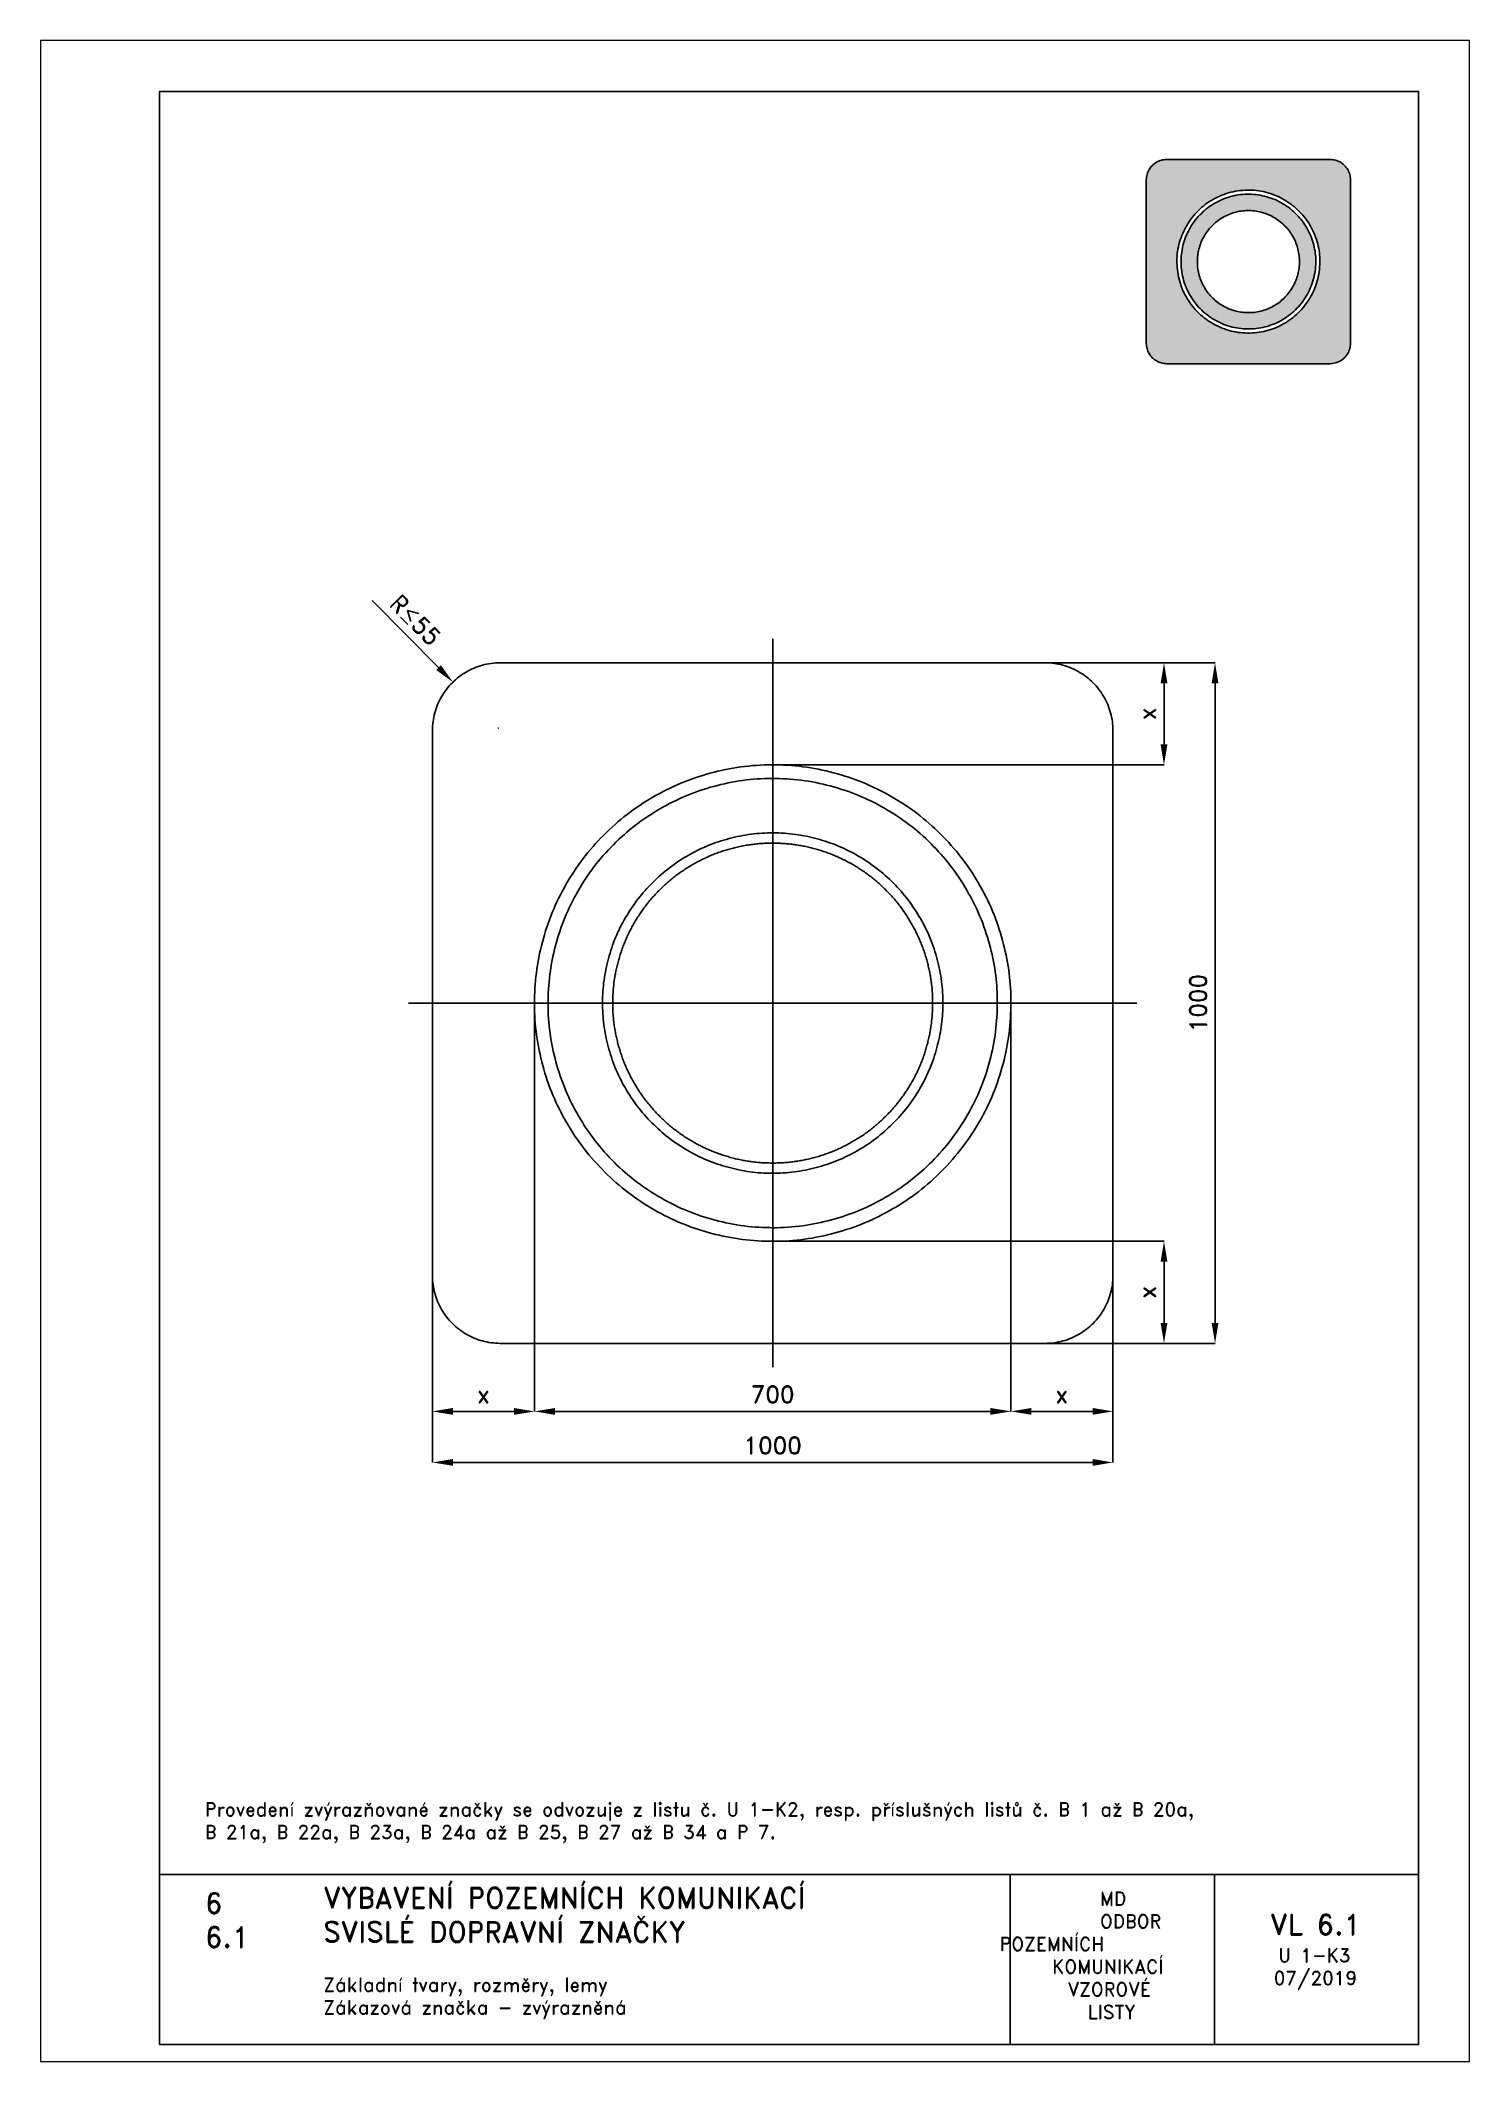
# Paper-space layout 'U 1-K3-Kruh (1000x1000)' of a CAD drawing. Header units: millimetres. Extents: x 0 to 210, y 0 to 297.
# The model-space entities are those that its viewports show. They can reach past a viewport. Long polylines and large blocks are cut down to what shows.
import ezdxf

# ---------------------------------------------------------------- set-up
doc = ezdxf.new("R2010")
doc.units = ezdxf.units.MM
doc.header["$LTSCALE"] = 5
doc.linetypes.add('ČERCHOVANÁX2', pattern=[2, 1, -0.5, 0, -0.5])
doc.linetypes.add('ČÁRKOVANÁX2', pattern=[1.5, 1, -0.5])
for name, color, linetype in [('Kóty', 2, 'Continuous'), ('Rozpiska', 7, 'Continuous'), ('Značka', 7, 'Continuous')]:
    doc.layers.add(name, color=color, linetype=linetype)
doc.layers.add('Rámeček', color=6, linetype='Continuous', plot=False)
doc.styles.get("Standard").update_dxf_attribs({"font": 'romand.shx', "height": 25})
doc.dimstyles.get("Standard").update_dxf_attribs({"dimtxt": 25, "dimasz": 30, "dimexe": 0.18, "dimexo": 0.0625, "dimgap": 12.5, "dimtad": 1, "dimdec": 0, "dimzin": 0, "dimdsep": 46, "dimtxsty": 'Standard', "dimcen": 0.09, "dimadec": 0, "dimazin": 0, "dimtfac": 1, "dimtdec": 0, "dimtofl": 0, "dimtmove": 0, "dimatfit": 3, "dimfxl": 1, "dimtolj": 1, "dimtzin": 0, "dimarcsym": 0})

psp = doc.layouts.new('U 1-K3-Kruh (1000x1000)')

# ---------------------------------------------------------------- texts
at = {"layer": 'Rozpiska', "color": 7, "attachment_point": 1}
for s, width, insert, char_height in [('Provedení zvýrazňované značky se odvozuje z listu č. U 1-K2, resp. příslušných listů č. B 1 až B 20a,\\PB 21a, B 22a, B 23a, B 24a až B 25, B 27 až B 34 a P 7.{\\H1.83333x; }', 172.6473, (24.17, 38.07), 2), ('6', 149.0422, (24.17, 24.77), 3), ('{\\C6;VYBAVENÍ POZEMNÍCH KOMUNIKACÍ\\P}SVISLÉ DOPRAVNÍ ZNAČKY{\\H1.34524x; }', 149.0422, (41.56, 25.56), 3), ('\\pi14.7414;{\\C6;MD\\P\\pi2.36044;}ODBOR POZEMNÍCH{\\H1.57143x; }\\P\\pi7.69378;KOMUNIKACÍ{\\H1.5x; }\\P\\pi9.97949;{\\C6;VZOROVÉ\\H1.47619x; \\H0.67742x;\\P\\pi12.93187;LISTY\\H1.26984x; }', 33.1018, (140.95, 24.95), 2), ('\\pi1.03113;{\\H1.5x;\\C6;VL 6.1\\P\\pi2.22157;\\H0.66667x;U 1-K3\\H1.66666x; \\H0.6x;\\P\\pi1.5549;07/2019\\H1.80159x; }', 16.0623, (179.66, 21.61), 2), ('6.1', 149.0422, (24.17, 19.78), 3), ('{\\C6;Základní tvary, rozměry, lemy\\P}Zákazová značka - zvýrazněná{\\H1.83333x; }', 149.0422, (41.56, 12.29), 2)]:
    psp.add_mtext_dynamic_manual_height_columns(s, width=width, gutter_width=100, heights=[0], dxfattribs=dict(at, insert=insert, char_height=char_height))

msp = doc.modelspace()

# ---------------------------------------------------------------- texts
at = {"layer": 'Kóty', "insert": (-25, 1062.9), "char_height": 25, "width": 97.683, "attachment_point": 5, "rotation": 314.6593}
msp.add_mtext('\\A1;R{\\A0;≤}55', dxfattribs=at)

# ---------------------------------------------------------------- blocks, each defined once
blk = doc.blocks.new('*D0')
at = {"layer": 'Defpoints', "color": 0, "transparency": 16777216}
for p in [(150, 500), (0, 100), (150, -100)]:
    blk.add_point(p, dxfattribs=at)
at = {"layer": 'Kóty', "color": 0, "lineweight": -2, "transparency": 16777216}
for p, q in [((150, 499.9), (150, -100.2)), ((0, 99.9), (0, -100.2)), ((30, -100), (120, -100))]:
    blk.add_line(p, q, dxfattribs=at)
at = {"layer": 'Kóty', "color": 0, "transparency": 16777216}
for points in [[(30, -95), (30, -105), (0, -100)], [(120, -95), (120, -105), (150, -100)]]:
    blk.add_solid(points, dxfattribs=at)
at = {"layer": 'Kóty', "color": 0, "transparency": 16777216, "insert": (75, -75), "char_height": 25, "attachment_point": 5}
blk.add_mtext('\\A1;x', dxfattribs=at)
blk = doc.blocks.new('*D1')
at = {"layer": 'Defpoints', "color": 0, "transparency": 16777216}
for p in [(150, 500), (850, 500), (850, -100)]:
    blk.add_point(p, dxfattribs=at)
at = {"layer": 'Kóty', "color": 0, "lineweight": -2, "transparency": 16777216}
for p, q in [((150, 499.9), (150, -100.2)), ((850, 499.9), (850, -100.2)), ((180, -100), (820, -100))]:
    blk.add_line(p, q, dxfattribs=at)
at = {"layer": 'Kóty', "color": 0, "transparency": 16777216}
for points in [[(180, -95), (180, -105), (150, -100)], [(820, -95), (820, -105), (850, -100)]]:
    blk.add_solid(points, dxfattribs=at)
at = {"layer": 'Kóty', "color": 0, "transparency": 16777216, "insert": (500, -75), "char_height": 25, "attachment_point": 5}
blk.add_mtext('\\A1;700', dxfattribs=at)
blk = doc.blocks.new('*D2')
at = {"layer": 'Defpoints', "color": 0, "transparency": 16777216}
for p in [(850, 500), (1000, 100), (1000, -100)]:
    blk.add_point(p, dxfattribs=at)
at = {"layer": 'Kóty', "color": 0, "lineweight": -2, "transparency": 16777216}
for p, q in [((850, 499.9), (850, -100.2)), ((1000, 99.9), (1000, -100.2)), ((880, -100), (970, -100))]:
    blk.add_line(p, q, dxfattribs=at)
at = {"layer": 'Kóty', "color": 0, "transparency": 16777216}
for points in [[(880, -95), (880, -105), (850, -100)], [(970, -95), (970, -105), (1000, -100)]]:
    blk.add_solid(points, dxfattribs=at)
at = {"layer": 'Kóty', "color": 0, "transparency": 16777216, "insert": (925, -75), "char_height": 25, "attachment_point": 5}
blk.add_mtext('\\A1;x', dxfattribs=at)
blk = doc.blocks.new('*D3')
at = {"layer": 'Defpoints', "color": 0, "transparency": 16777216}
for p in [(0, 100), (1000, 100), (1000, -175)]:
    blk.add_point(p, dxfattribs=at)
at = {"layer": 'Kóty', "color": 0, "lineweight": -2, "transparency": 16777216}
for p, q in [((0, 99.9), (0, -175.2)), ((1000, 99.9), (1000, -175.2)), ((30, -175), (970, -175))]:
    blk.add_line(p, q, dxfattribs=at)
at = {"layer": 'Kóty', "color": 0, "transparency": 16777216}
for points in [[(30, -170), (30, -180), (0, -175)], [(970, -170), (970, -180), (1000, -175)]]:
    blk.add_solid(points, dxfattribs=at)
at = {"layer": 'Kóty', "color": 0, "transparency": 16777216, "insert": (500, -150), "char_height": 25, "attachment_point": 5}
blk.add_mtext('\\A1;1000', dxfattribs=at)
blk = doc.blocks.new('*D4')
at = {"layer": 'Defpoints', "color": 0, "transparency": 16777216}
for p in [(500, 150), (1075, 150), (900, 0)]:
    blk.add_point(p, dxfattribs=at)
at = {"layer": 'Kóty', "color": 0, "lineweight": -2, "transparency": 16777216}
for p, q in [((500.1, 150), (1075.2, 150)), ((1075, 30), (1075, 120)), ((900.1, 0), (1075.2, 0))]:
    blk.add_line(p, q, dxfattribs=at)
at = {"layer": 'Kóty', "color": 0, "transparency": 16777216}
for points in [[(1070, 120), (1080, 120), (1075, 150)], [(1070, 30), (1080, 30), (1075, 0)]]:
    blk.add_solid(points, dxfattribs=at)
at = {"layer": 'Kóty', "color": 0, "transparency": 16777216, "insert": (1050, 75), "char_height": 25, "attachment_point": 5, "rotation": 90}
blk.add_mtext('\\A1;x', dxfattribs=at)
blk = doc.blocks.new('*D5')
at = {"layer": 'Defpoints', "color": 0, "transparency": 16777216}
for p in [(900, 1000), (1075, 1000), (500, 850)]:
    blk.add_point(p, dxfattribs=at)
at = {"layer": 'Kóty', "color": 0, "lineweight": -2, "transparency": 16777216}
for p, q in [((900.1, 1000), (1075.2, 1000)), ((1075, 880), (1075, 970)), ((500.1, 850), (1075.2, 850))]:
    blk.add_line(p, q, dxfattribs=at)
at = {"layer": 'Kóty', "color": 0, "transparency": 16777216}
for points in [[(1070, 970), (1080, 970), (1075, 1000)], [(1070, 880), (1080, 880), (1075, 850)]]:
    blk.add_solid(points, dxfattribs=at)
at = {"layer": 'Kóty', "color": 0, "transparency": 16777216, "insert": (1050, 925), "char_height": 25, "attachment_point": 5, "rotation": 90}
blk.add_mtext('\\A1;x', dxfattribs=at)
blk = doc.blocks.new('*D6')
at = {"layer": 'Defpoints', "color": 0, "transparency": 16777216}
for p in [(900, 1000), (900, 0), (1150, 0)]:
    blk.add_point(p, dxfattribs=at)
at = {"layer": 'Kóty', "color": 0, "lineweight": -2, "transparency": 16777216}
for p, q in [((900.1, 1000), (1150.2, 1000)), ((1150, 970), (1150, 30)), ((900.1, 0), (1150.2, 0))]:
    blk.add_line(p, q, dxfattribs=at)
at = {"layer": 'Kóty', "color": 0, "transparency": 16777216}
for points in [[(1145, 970), (1155, 970), (1150, 1000)], [(1145, 30), (1155, 30), (1150, 0)]]:
    blk.add_solid(points, dxfattribs=at)
at = {"layer": 'Kóty', "color": 0, "transparency": 16777216, "insert": (1125, 500), "char_height": 25, "attachment_point": 5, "rotation": 90}
blk.add_mtext('\\A1;1000', dxfattribs=at)

# ---------------------------------------------------------------- dimensions: what is measured, and where the dimension line sits
at = {"layer": 'Kóty'}
for base, p1, p2, picture, middle in [((1075, 1000), (500, 850), (900, 1000), '*D5', (1050, 925)), ((1075, 150), (900, 0), (500, 150), '*D4', (1050, 75))]:
    dim = msp.add_linear_dim(base=base, p1=p1, p2=p2, angle=90, text='x', dimstyle='Standard', dxfattribs=at)
    dim.commit()
    dim.dimension.update_dxf_attribs({"geometry": picture, "text_midpoint": middle})
dim = msp.add_linear_dim(base=(1150, 0), p1=(900, 1000), p2=(900, 0), angle=90, dimstyle='Standard', dxfattribs=at)
dim.commit()
dim.dimension.update_dxf_attribs({"geometry": '*D6', "text_midpoint": (1125, 500)})
for base, p1, p2, picture, middle in [((150, -100), (0, 100), (150, 500), '*D0', (75, -100)), ((1000, -100), (850, 500), (1000, 100), '*D2', (925, -100))]:
    dim = msp.add_linear_dim(base=base, p1=p1, p2=p2, text='x', dimstyle='Standard', dxfattribs=at)
    dim.commit()
    dim.dimension.update_dxf_attribs({"geometry": picture, "text_midpoint": middle, "dimtype": 160})
for base, p1, p2, picture, middle in [((850, -100), (150, 500), (850, 500), '*D1', (500, -100)), ((1000, -175), (0, 100), (1000, 100), '*D3', (500, -175))]:
    dim = msp.add_linear_dim(base=base, p1=p1, p2=p2, dimstyle='Standard', dxfattribs=at)
    dim.commit()
    dim.dimension.update_dxf_attribs({"geometry": picture, "text_midpoint": middle, "dimtype": 160})

# ---------------------------------------------------------------- linework, layer by layer
at = {"layer": 'Kóty'}
for p, q in [((-88.3, 1091.4), (9.1, 992.9)), ((96.7, 904.2), (96.9, 904.2)), ((96.8, 904.1), (96.8, 904.3))]:
    msp.add_line(p, q, dxfattribs=at)
msp.add_solid([(12.6, 996.4), (5.5, 989.4), (30.2, 971.6)], dxfattribs=at)
at = {"layer": 'Značka', "color": 6, "linetype": 'ČERCHOVANÁX2', "lineweight": 25, "ltscale": 5}
for p, q in [((500, 1035), (500, -35)), ((-35, 500), (1035, 500))]:
    msp.add_line(p, q, dxfattribs=at)
at = {"layer": 'Značka', "color": 5}
for points in [[(100, 0), (99.6, 0), (99.2, 0, -0.03218), (86.3, 0.9, -0.035443), (73.6, 3.5, -0.036267), (61.3, 7.7, -0.03442), (49.8, 13.5, -0.033722), (39, 20.7, -0.034085), (29.3, 29.3, -0.034209), (20.7, 39, -0.034229), (13.5, 49.8, -0.034044), (7.7, 61.3, -0.033412), (3.5, 73.6, -0.034127), (0.9, 86.3, -0.036745), (0, 99.2), (0, 99.6), (0, 100), (0, 900), (0, 900.4), (0, 900.8, -0.03218), (0.9, 913.7, -0.035443), (3.5, 926.4, -0.036267), (7.7, 938.7, -0.034422), (13.5, 950.2, -0.033722), (20.7, 961, -0.034087), (29.3, 970.7, -0.034208), (39, 979.3, -0.034231), (49.8, 986.5, -0.034039), (61.3, 992.3, -0.033412), (73.6, 996.5, -0.034124), (86.3, 999.1, -0.036741), (99.2, 1000), (99.6, 1000), (100, 1000), (900, 1000), (900.4, 1000), (900.8, 1000, -0.032179), (913.7, 999.1, -0.035442), (926.4, 996.5, -0.036264), (938.7, 992.3, -0.034416), (950.2, 986.5, -0.033719), (961, 979.3, -0.034088), (970.7, 970.7, -0.034205), (979.3, 961, -0.034231), (986.5, 950.2, -0.034041), (992.3, 938.7, -0.033413), (996.5, 926.4, -0.034124), (999.1, 913.7, -0.036741), (1000, 900.8), (1000, 900.4), (1000, 900), (1000, 100), (1000, 99.6), (1000, 99.2, -0.032179), (999.1, 86.3, -0.035442), (996.5, 73.6, -0.036264), (992.3, 61.3, -0.034415), (986.5, 49.8, -0.033719), (979.3, 39, -0.034086), (970.7, 29.3, -0.034205), (961, 20.7, -0.03423), (950.2, 13.5, -0.034046), (938.7, 7.7, -0.033413), (926.4, 3.5, -0.034127), (913.7, 0.9, -0.036745), (900.8, 0), (900.4, 0), (900, 0), (100, 0)], [(850, 500), (850, 497.7), (850, 495.4, -0.032168), (846.5, 449.8, -0.035723), (836.9, 405, -0.036667), (821.8, 361.7, -0.034754), (800.8, 321, -0.034038), (775, 283.2, -0.034454), (744.2, 249.3, -0.03456), (709.5, 219.4, -0.034426), (671, 194.6, -0.03439), (629.7, 174.8, -0.034419), (586.2, 160.8, -0.034424), (541.2, 152.3, -0.034417), (495.4, 150, -0.034415), (449.8, 153.5, -0.034417), (405, 163.1, -0.034417), (361.8, 178.3, -0.034417), (321, 199.2, -0.034417), (283.2, 225, -0.034417), (249.3, 255.8, -0.034417), (219.4, 290.5, -0.034416), (194.6, 329, -0.034417), (174.8, 370.2, -0.034417), (160.8, 413.8, -0.034417), (152.3, 458.8, -0.034417), (150, 504.6, -0.034416), (153.5, 550.2, -0.034416), (163.1, 595, -0.034417), (178.3, 638.2, -0.034417), (199.2, 679, -0.034417), (225, 716.8, -0.034416), (255.8, 750.7, -0.034418), (290.5, 780.6, -0.034417), (329, 805.4, -0.034416), (370.2, 825.2, -0.034415), (413.8, 839.2, -0.034415), (458.8, 847.7, -0.034416), (504.6, 850, -0.034417), (550.2, 846.5, -0.034417), (595, 836.9, -0.034416), (638.2, 821.7, -0.034417), (679, 800.8, -0.034417), (716.8, 775, -0.034407), (750.7, 744.2, -0.034414), (780.6, 709.5, -0.034488), (805.4, 671, -0.034419), (825.2, 629.8, -0.034076), (839.2, 586.2, -0.032791), (847.5, 543.4, -0.034265), (850, 500)]]:
    msp.add_lwpolyline(points, format="xyb", dxfattribs=at)
at = {"layer": 'Značka', "color": 1}
for points in [[(830, 500), (830, 497.8), (830, 495.7, -0.032166), (826.7, 452.7, -0.035722), (817.6, 410.4, -0.036665), (803.4, 369.6, -0.034753), (783.6, 331.3, -0.034039), (759.2, 295.6, -0.034453), (730.3, 263.6, -0.03456), (697.5, 235.5, -0.034426), (661.2, 212.1, -0.03439), (622.3, 193.4, -0.034419), (581.2, 180.2, -0.034423), (538.8, 172.1, -0.034416), (495.7, 170, -0.034416), (452.6, 173.3, -0.034417), (410.4, 182.4, -0.034416), (369.7, 196.7, -0.034417), (331.3, 216.4, -0.034417), (295.6, 240.7, -0.034417), (263.6, 269.7, -0.034416), (235.5, 302.5, -0.034417), (212.1, 338.8, -0.034417), (193.4, 377.7, -0.034416), (180.2, 418.8, -0.034416), (172.1, 461.2, -0.034417), (170, 504.3, -0.034417), (173.3, 547.4, -0.034416), (182.4, 589.6, -0.034416), (196.7, 630.3, -0.034417), (216.4, 668.7, -0.034417), (240.7, 704.4, -0.034418), (269.7, 736.4, -0.034417), (302.5, 764.5, -0.034416), (338.8, 787.9, -0.034416), (377.7, 806.6, -0.034417), (418.8, 819.8, -0.034418), (461.2, 827.9, -0.034417), (504.3, 830, -0.034417), (547.4, 826.7, -0.034416), (589.6, 817.6, -0.034415), (630.3, 803.3, -0.034415), (668.7, 783.6, -0.034418), (704.4, 759.3, -0.034406), (736.4, 730.3, -0.034413), (764.5, 697.5, -0.034487), (787.9, 661.2, -0.034417), (806.6, 622.3, -0.034077), (819.8, 581.2, -0.032792), (827.7, 540.9, -0.034265), (830, 500)], [(750, 500), (750, 501.6), (750, 503.3, 0.032169), (747.5, 535.9, 0.035723), (740.6, 567.9, 0.036666), (729.9, 598.8, 0.034753), (714.9, 627.8, 0.034039), (696.4, 654.8, 0.034452), (674.4, 679.1, 0.034562), (649.7, 700.4, 0.034426), (622.2, 718.1, 0.034389), (592.7, 732.3, 0.034416), (561.5, 742.3, 0.034424), (529.4, 748.4, 0.034418), (496.7, 750, 0.034416), (464.1, 747.5, 0.034415), (432.1, 740.6, 0.034415), (401.3, 729.8, 0.034416), (372.2, 714.9, 0.034418), (345.2, 696.4, 0.034417), (320.9, 674.4, 0.034414), (299.6, 649.6, 0.034416), (281.9, 622.2, 0.034417), (267.7, 592.7, 0.034416), (257.7, 561.5, 0.034417), (251.6, 529.4, 0.034417), (250, 496.7, 0.034417), (252.5, 464.1, 0.034417), (259.4, 432.1, 0.034416), (270.2, 401.3, 0.034417), (285.1, 372.2, 0.034416), (303.6, 345.2, 0.034417), (325.6, 320.9, 0.034417), (350.4, 299.6, 0.034417), (377.8, 281.9, 0.034417), (407.3, 267.7, 0.034418), (438.5, 257.7, 0.034415), (470.6, 251.6, 0.034416), (503.3, 250, 0.034417), (535.9, 252.5, 0.034418), (567.9, 259.4, 0.034417), (598.7, 270.2, 0.034417), (627.8, 285.1, 0.034418), (654.8, 303.6, 0.034405), (679.1, 325.6, 0.034416), (700.4, 350.4, 0.034488), (718.1, 377.8, 0.034418), (732.3, 407.3, 0.034078), (742.3, 438.5, 0.032788), (748.2, 469, 0.034264), (750, 500)]]:
    msp.add_lwpolyline(points, format="xyb", dxfattribs=at)
at = {"layer": 'Značka', "color": 6, "linetype": 'ČÁRKOVANÁX2', "ltscale": 2.5}
msp.add_lwpolyline([(735, 500), (735, 498.5), (735, 496.9, -0.032169), (732.6, 466.3, -0.035724), (726.2, 436.2, -0.036667), (716.1, 407.2, -0.034754), (702, 379.8, -0.03404), (684.6, 354.5, -0.034452), (664, 331.7, -0.03456), (640.7, 311.6, -0.034428), (614.8, 295, -0.03439), (587.1, 281.6, -0.034419), (557.8, 272.2, -0.034423), (527.6, 266.5, -0.034416), (496.9, 265, -0.034416), (466.3, 267.3, -0.034417), (436.2, 273.8, -0.034417), (407.2, 284, -0.034417), (379.8, 298, -0.034417), (354.4, 315.4, -0.034416), (331.7, 336, -0.034417), (311.6, 359.3, -0.034416), (295, 385.2, -0.034416), (281.6, 412.9, -0.034417), (272.2, 442.2, -0.034417), (266.5, 472.4, -0.034417), (265, 503.1, -0.034417), (267.3, 533.7, -0.034418), (273.8, 563.8, -0.034418), (284, 592.8, -0.034416), (298, 620.2, -0.034419), (315.4, 645.6, -0.034419), (336, 668.3, -0.034416), (359.3, 688.4, -0.034416), (385.2, 705, -0.034418), (412.9, 718.4, -0.034416), (442.2, 727.8, -0.034414), (472.4, 733.5, -0.034415), (503.1, 735, -0.034416), (533.7, 732.7, -0.034417), (563.8, 726.2, -0.034417), (592.8, 716, -0.034416), (620.2, 702, -0.034418), (645.5, 684.6, -0.034407), (668.3, 664, -0.034413), (688.4, 640.7, -0.034488), (705, 614.8, -0.034419), (718.4, 587.1, -0.034076), (727.8, 557.8, -0.03279), (733.3, 529.1, -0.034264), (735, 500)], format="xyb", dxfattribs=at)

msp.set_redraw_order([(e.dxf.handle, doc.entitydb.next_handle()) for e in msp.query("TEXT MTEXT ATTDEF DIMENSION ARC_DIMENSION")])  # texts and dimensions are drawn at this point

# ---------------------------------------------------------------- hatches: boundary and pattern name
at = {"layer": 'Značka'}
h = psp.add_hatch(color=50, dxfattribs=at)
h.dxf.hatch_style = 1
edge = h.paths.add_edge_path(flags=16)
edge.add_line((188, 264.5), (188, 264.43))
edge.add_line((188, 264.43), (188, 264.36))
edge.add_arc((177.32, 264.49), 10.68, 351.9486, 359.3183, ccw=False)
edge.add_arc((178.36, 264.34), 9.63, 343.7794, 351.963, ccw=False)
edge.add_arc((178.54, 264.07), 9.38, 336.638, 345.0376, ccw=False)
edge.add_arc((178.07, 264.28), 9.9, 328.6826, 336.6444, ccw=False)
edge.add_arc((177.81, 264.25), 10.1, 321.7697, 329.5677, ccw=False)
edge.add_arc((177.91, 264.17), 9.98, 313.8837, 321.7768, ccw=False)
edge.add_arc((177.83, 264.06), 9.95, 306.738, 314.6555, ccw=False)
edge.add_arc((177.81, 264.09), 9.99, 298.8601, 306.7468, ccw=False)
edge.add_arc((177.69, 264.03), 10, 291.7473, 299.6257, ccw=False)
edge.add_arc((177.69, 264.02), 9.99, 283.8707, 291.7559, ccw=False)
edge.add_arc((177.56, 263.99), 9.99, 276.7453, 284.6315, ccw=False)
edge.add_arc((177.56, 263.99), 9.99, 268.869, 276.7537, ccw=False)
edge.add_arc((177.43, 263.99), 9.99, 261.7459, 269.6302, ccw=False)
edge.add_arc((177.43, 263.99), 9.99, 253.8692, 261.7539, ccw=False)
edge.add_arc((177.3, 264.03), 9.99, 246.747, 254.6318, ccw=False)
edge.add_arc((177.3, 264.03), 9.99, 238.8687, 246.7534, ccw=False)
edge.add_arc((177.18, 264.1), 9.99, 231.7454, 239.63, ccw=False)
edge.add_arc((177.18, 264.1), 9.99, 223.8705, 231.7552, ccw=False)
edge.add_arc((177.09, 264.19), 9.99, 216.7458, 224.6305, ccw=False)
edge.add_arc((177.09, 264.19), 9.99, 208.8691, 216.7537, ccw=False)
edge.add_arc((177.02, 264.31), 9.99, 201.7464, 209.6311, ccw=False)
edge.add_arc((177.02, 264.31), 9.99, 193.869, 201.7537, ccw=False)
edge.add_arc((176.99, 264.44), 9.99, 186.7461, 194.6307, ccw=False)
edge.add_arc((176.99, 264.44), 9.99, 178.8691, 186.7536, ccw=False)
edge.add_arc((176.99, 264.57), 9.99, 171.7458, 179.6303, ccw=False)
edge.add_arc((176.99, 264.57), 9.99, 163.8693, 171.7538, ccw=False)
edge.add_arc((177.03, 264.7), 9.99, 156.747, 164.6318, ccw=False)
edge.add_arc((177.03, 264.7), 9.99, 148.8687, 156.7534, ccw=False)
edge.add_arc((177.1, 264.82), 9.99, 141.7454, 149.63, ccw=False)
edge.add_arc((177.1, 264.82), 9.99, 133.8706, 141.7551, ccw=False)
edge.add_arc((177.19, 264.91), 9.99, 126.7457, 134.6306, ccw=False)
edge.add_arc((177.19, 264.91), 9.99, 118.869, 126.7537, ccw=False)
edge.add_arc((177.31, 264.98), 9.99, 111.7466, 119.6309, ccw=False)
edge.add_arc((177.31, 264.98), 9.99, 103.8692, 111.7535, ccw=False)
edge.add_arc((177.44, 265.01), 9.99, 96.7462, 104.6305, ccw=False)
edge.add_arc((177.44, 265.01), 9.99, 88.8691, 96.7536, ccw=False)
edge.add_arc((177.57, 265.01), 9.99, 81.7457, 89.6304, ccw=False)
edge.add_arc((177.57, 265.01), 9.99, 73.8692, 81.7539, ccw=False)
edge.add_arc((177.7, 264.97), 9.99, 66.746, 74.6305, ccw=False)
edge.add_arc((177.7, 264.97), 9.99, 58.8698, 66.7545, ccw=False)
edge.add_arc((177.82, 264.9), 9.99, 51.7457, 59.6303, ccw=False)
edge.add_arc((177.82, 264.9), 9.99, 43.8715, 51.7539, ccw=False)
edge.add_arc((177.91, 264.81), 9.99, 36.7494, 44.6334, ccw=False)
edge.add_arc((177.93, 264.82), 9.97, 28.8567, 36.7575, ccw=False)
edge.add_arc((177.98, 264.7), 9.99, 21.729, 29.6141, ccw=False)
edge.add_arc((177.88, 264.65), 10.09, 13.9284, 21.7351, ccw=False)
edge.add_arc((178.03, 264.55), 9.97, 7.1978, 14.7102, ccw=False)
edge.add_arc((178.48, 264.61), 9.52, -0.6388, 7.2111, ccw=False)
edge = h.paths.add_edge_path()
edge.add_line((165.5, 249.5), (165.49, 249.5))
edge.add_line((165.49, 249.5), (165.48, 249.5))
edge.add_arc((165.49, 252.52), 3.02, 262.307, 269.6796, ccw=False)
edge.add_arc((165.46, 252.25), 2.75, 254.2019, 262.3215, ccw=False)
edge.add_arc((165.38, 252.2), 2.68, 247.1662, 255.4743, ccw=False)
edge.add_arc((165.44, 252.34), 2.83, 239.2875, 247.173, ccw=False)
edge.add_arc((165.43, 252.41), 2.88, 232.4423, 240.1678, ccw=False)
edge.add_arc((165.41, 252.38), 2.85, 224.64, 232.4487, ccw=False)
edge.add_arc((165.38, 252.4), 2.84, 217.5708, 225.4078, ccw=False)
edge.add_arc((165.37, 252.4), 2.84, 209.7385, 217.5802, ccw=False)
edge.add_arc((165.37, 252.44), 2.85, 202.6895, 210.4889, ccw=False)
edge.add_arc((165.42, 252.46), 2.91, 195.0383, 202.6929, ccw=False)
edge.add_arc((165.35, 252.49), 2.85, 188.0097, 195.828, ccw=False)
edge.add_arc((165.14, 252.46), 2.64, 179.6097, 188.0272, ccw=False)
edge.add_line((162.5, 252.48), (162.5, 252.49))
edge.add_line((162.5, 252.49), (162.5, 252.5))
edge.add_line((162.5, 252.5), (162.5, 276.5))
edge.add_line((162.5, 276.5), (162.5, 276.51))
edge.add_line((162.5, 276.51), (162.5, 276.52))
edge.add_arc((165.52, 276.51), 3.02, 172.307, 179.6797, ccw=False)
edge.add_arc((165.25, 276.54), 2.75, 164.2015, 172.3211, ccw=False)
edge.add_arc((165.2, 276.62), 2.68, 157.1665, 165.4746, ccw=False)
edge.add_arc((165.34, 276.56), 2.83, 149.2884, 157.1741, ccw=False)
edge.add_arc((165.41, 276.57), 2.88, 142.4408, 150.1663, ccw=False)
edge.add_arc((165.38, 276.59), 2.85, 134.6413, 142.4504, ccw=False)
edge.add_arc((165.4, 276.62), 2.84, 127.5696, 135.4063, ccw=False)
edge.add_arc((165.4, 276.63), 2.84, 119.7376, 127.5797, ccw=False)
edge.add_arc((165.44, 276.63), 2.86, 112.6909, 120.489, ccw=False)
edge.add_arc((165.47, 276.58), 2.91, 105.0565, 112.7111, ccw=False)
edge.add_arc((165.49, 276.65), 2.86, 98.0112, 105.8289, ccw=False)
edge.add_arc((165.46, 276.86), 2.64, 89.6038, 98.0204, ccw=False)
edge.add_line((165.48, 279.5), (165.49, 279.5))
edge.add_line((165.49, 279.5), (165.5, 279.5))
edge.add_line((165.5, 279.5), (189.5, 279.5))
edge.add_line((189.5, 279.5), (189.51, 279.5))
edge.add_line((189.51, 279.5), (189.52, 279.5))
edge.add_arc((189.51, 276.48), 3.02, 82.2827, 89.6552, ccw=False)
edge.add_arc((189.55, 276.75), 2.75, 74.2307, 82.3499, ccw=False)
edge.add_arc((189.62, 276.8), 2.68, 67.1498, 75.4572, ccw=False)
edge.add_arc((189.56, 276.66), 2.83, 59.287, 67.1715, ccw=False)
edge.add_arc((189.57, 276.59), 2.88, 52.4425, 60.1675, ccw=False)
edge.add_arc((189.59, 276.62), 2.85, 44.6418, 52.4512, ccw=False)
edge.add_arc((189.62, 276.6), 2.84, 37.5679, 45.4039, ccw=False)
edge.add_arc((189.63, 276.6), 2.84, 29.7396, 37.5817, ccw=False)
edge.add_arc((189.63, 276.56), 2.86, 22.6895, 30.4881, ccw=False)
edge.add_arc((189.58, 276.53), 2.91, 15.0562, 22.7111, ccw=False)
edge.add_arc((189.65, 276.51), 2.85, 8.0117, 15.8293, ccw=False)
edge.add_arc((189.86, 276.54), 2.64, -0.3963, 8.0204, ccw=False)
edge.add_line((192.5, 276.52), (192.5, 276.51))
edge.add_line((192.5, 276.51), (192.5, 276.5))
edge.add_line((192.5, 276.5), (192.5, 252.5))
edge.add_line((192.5, 252.5), (192.5, 252.49))
edge.add_line((192.5, 252.49), (192.5, 252.48))
edge.add_arc((189.48, 252.49), 3.02, 352.2827, 359.6551, ccw=False)
edge.add_arc((189.75, 252.45), 2.75, 344.2311, 352.3504, ccw=False)
edge.add_arc((189.8, 252.38), 2.68, 337.1495, 345.457, ccw=False)
edge.add_arc((189.66, 252.44), 2.83, 329.2861, 337.1704, ccw=False)
edge.add_arc((189.59, 252.43), 2.88, 322.444, 330.169, ccw=False)
edge.add_arc((189.62, 252.41), 2.85, 314.6406, 322.4495, ccw=False)
edge.add_arc((189.6, 252.38), 2.84, 307.5691, 315.4053, ccw=False)
edge.add_arc((189.6, 252.37), 2.84, 299.7405, 307.5822, ccw=False)
edge.add_arc((189.56, 252.37), 2.85, 292.6881, 300.4879, ccw=False)
edge.add_arc((189.54, 252.42), 2.91, 285.0379, 292.6929, ccw=False)
edge.add_arc((189.51, 252.35), 2.85, 278.0102, 285.8285, ccw=False)
edge.add_arc((189.54, 252.14), 2.64, 269.6096, 278.0272, ccw=False)
edge.add_line((189.52, 249.5), (189.51, 249.5))
edge.add_line((189.51, 249.5), (189.5, 249.5))
edge.add_line((189.5, 249.5), (165.5, 249.5))
h = psp.add_hatch(color=10, dxfattribs=at)
h.dxf.hatch_style = 1
edge = h.paths.add_edge_path()
edge.add_line((187.4, 264.5), (187.4, 264.44))
edge.add_line((187.4, 264.44), (187.4, 264.37))
edge.add_arc((177.33, 264.49), 10.07, 351.9486, 359.318, ccw=False)
edge.add_arc((178.31, 264.35), 9.08, 343.7793, 351.9626, ccw=False)
edge.add_arc((178.48, 264.1), 8.84, 336.6382, 345.0375, ccw=False)
edge.add_arc((178.04, 264.29), 9.33, 328.6828, 336.6445, ccw=False)
edge.add_arc((177.79, 264.26), 9.53, 321.7698, 329.568, ccw=False)
edge.add_arc((177.89, 264.19), 9.41, 313.8835, 321.7764, ccw=False)
edge.add_arc((177.82, 264.08), 9.38, 306.7383, 314.6558, ccw=False)
edge.add_arc((177.79, 264.11), 9.42, 298.86, 306.7469, ccw=False)
edge.add_arc((177.68, 264.06), 9.43, 291.7474, 299.626, ccw=False)
edge.add_arc((177.68, 264.05), 9.42, 283.87, 291.7551, ccw=False)
edge.add_arc((177.56, 264.02), 9.42, 276.7459, 284.632, ccw=False)
edge.add_arc((177.56, 264.02), 9.42, 268.8694, 276.754, ccw=False)
edge.add_arc((177.43, 264.02), 9.42, 261.7461, 269.6305, ccw=False)
edge.add_arc((177.43, 264.02), 9.42, 253.8685, 261.7532, ccw=False)
edge.add_arc((177.31, 264.05), 9.42, 246.747, 254.6315, ccw=False)
edge.add_arc((177.31, 264.06), 9.42, 238.8689, 246.7535, ccw=False)
edge.add_arc((177.2, 264.12), 9.42, 231.7456, 239.6302, ccw=False)
edge.add_arc((177.2, 264.12), 9.42, 223.8701, 231.7548, ccw=False)
edge.add_arc((177.11, 264.21), 9.42, 216.7457, 224.6302, ccw=False)
edge.add_arc((177.11, 264.21), 9.42, 208.8695, 216.7542, ccw=False)
edge.add_arc((177.05, 264.32), 9.42, 201.7455, 209.6302, ccw=False)
edge.add_arc((177.05, 264.32), 9.42, 193.8695, 201.754, ccw=False)
edge.add_arc((177.02, 264.44), 9.42, 186.7464, 194.631, ccw=False)
edge.add_arc((177.02, 264.44), 9.42, 178.8695, 186.7541, ccw=False)
edge.add_arc((177.02, 264.57), 9.42, 171.746, 179.6306, ccw=False)
edge.add_arc((177.02, 264.57), 9.42, 163.8686, 171.7532, ccw=False)
edge.add_arc((177.06, 264.69), 9.42, 156.747, 164.6314, ccw=False)
edge.add_arc((177.06, 264.69), 9.42, 148.8689, 156.7535, ccw=False)
edge.add_arc((177.12, 264.8), 9.42, 141.7456, 149.6302, ccw=False)
edge.add_arc((177.12, 264.8), 9.42, 133.87, 141.7549, ccw=False)
edge.add_arc((177.21, 264.89), 9.42, 126.7455, 134.6303, ccw=False)
edge.add_arc((177.21, 264.89), 9.42, 118.8697, 126.754, ccw=False)
edge.add_arc((177.32, 264.95), 9.42, 111.7456, 119.6301, ccw=False)
edge.add_arc((177.32, 264.95), 9.42, 103.8694, 111.7542, ccw=False)
edge.add_arc((177.44, 264.98), 9.42, 96.7463, 104.6311, ccw=False)
edge.add_arc((177.44, 264.98), 9.42, 88.8695, 96.7541, ccw=False)
edge.add_arc((177.57, 264.98), 9.42, 81.7459, 89.6307, ccw=False)
edge.add_arc((177.57, 264.98), 9.42, 73.8686, 81.7532, ccw=False)
edge.add_arc((177.69, 264.94), 9.42, 66.7471, 74.6314, ccw=False)
edge.add_arc((177.69, 264.94), 9.42, 58.869, 66.7534, ccw=False)
edge.add_arc((177.8, 264.88), 9.42, 51.745, 59.63, ccw=False)
edge.add_arc((177.8, 264.88), 9.42, 43.8721, 51.7544, ccw=False)
edge.add_arc((177.89, 264.79), 9.42, 36.7485, 44.6323, ccw=False)
edge.add_arc((177.91, 264.8), 9.4, 28.8581, 36.7588, ccw=False)
edge.add_arc((177.95, 264.68), 9.42, 21.7291, 29.6138, ccw=False)
edge.add_arc((177.86, 264.65), 9.52, 13.9279, 21.7347, ccw=False)
edge.add_arc((178, 264.55), 9.4, 7.1977, 14.7103, ccw=False)
edge.add_arc((178.42, 264.6), 8.98, -0.6383, 7.2116, ccw=False)
edge = h.paths.add_edge_path(flags=16)
edge.add_line((185, 264.5), (185, 264.55))
edge.add_line((185, 264.55), (185, 264.6))
edge.add_arc((177.37, 264.51), 7.63, 0.6822, 8.0523)
edge.add_arc((178.11, 264.61), 6.88, 8.0364, 16.2199)
edge.add_arc((178.25, 264.81), 6.7, 14.9641, 23.3637)
edge.add_arc((177.91, 264.66), 7.07, 23.3541, 31.3157)
edge.add_arc((177.72, 264.68), 7.22, 30.4336, 38.2318)
edge.add_arc((177.79, 264.74), 7.13, 38.2216, 46.1143)
edge.add_arc((177.74, 264.82), 7.11, 45.3447, 53.2626)
edge.add_arc((177.72, 264.79), 7.14, 53.2536, 61.1404)
edge.add_arc((177.63, 264.84), 7.14, 60.374, 68.2523)
edge.add_arc((177.64, 264.84), 7.14, 68.2444, 76.1288)
edge.add_arc((177.54, 264.87), 7.13, 75.369, 83.2554)
edge.add_arc((177.54, 264.86), 7.14, 83.2449, 91.1298)
edge.add_arc((177.45, 264.86), 7.14, 90.3692, 98.2536)
edge.add_arc((177.45, 264.86), 7.14, 98.2469, 106.1312)
edge.add_arc((177.36, 264.84), 7.14, 105.3698, 113.254)
edge.add_arc((177.35, 264.84), 7.14, 113.2456, 121.1301)
edge.add_arc((177.27, 264.79), 7.14, 120.3694, 128.2545)
edge.add_arc((177.27, 264.79), 7.14, 128.2449, 136.1295)
edge.add_arc((177.21, 264.72), 7.14, 135.37, 143.2541)
edge.add_arc((177.21, 264.72), 7.14, 143.2471, 151.1315)
edge.add_arc((177.16, 264.64), 7.14, 150.3685, 158.2531)
edge.add_arc((177.16, 264.64), 7.14, 158.2466, 166.131)
edge.add_arc((177.14, 264.54), 7.14, 165.3699, 173.2545)
edge.add_arc((177.14, 264.54), 7.14, 173.2451, 181.1297)
edge.add_arc((177.14, 264.45), 7.14, 180.3691, 188.2537)
edge.add_arc((177.14, 264.45), 7.14, 188.2468, 196.1314)
edge.add_arc((177.16, 264.36), 7.14, 195.369, 203.2535)
edge.add_arc((177.16, 264.35), 7.14, 203.2463, 211.131)
edge.add_arc((177.21, 264.27), 7.14, 210.3697, 218.2542)
edge.add_arc((177.21, 264.27), 7.14, 218.2449, 226.1295)
edge.add_arc((177.28, 264.21), 7.14, 225.3698, 233.2544)
edge.add_arc((177.28, 264.21), 7.14, 233.247, 241.1317)
edge.add_arc((177.36, 264.16), 7.14, 240.3685, 248.2531)
edge.add_arc((177.36, 264.16), 7.14, 248.2463, 256.1313)
edge.add_arc((177.46, 264.14), 7.14, 255.3701, 263.2544)
edge.add_arc((177.46, 264.14), 7.14, 263.2452, 271.1296)
edge.add_arc((177.55, 264.14), 7.14, 270.3691, 278.2537)
edge.add_arc((177.55, 264.14), 7.14, 278.2466, 286.1315)
edge.add_arc((177.64, 264.16), 7.14, 285.369, 293.2536)
edge.add_arc((177.65, 264.16), 7.14, 293.2464, 301.1309)
edge.add_arc((177.73, 264.21), 7.14, 300.369, 308.254)
edge.add_arc((177.73, 264.21), 7.14, 308.2463, 316.1283)
edge.add_arc((177.79, 264.28), 7.14, 315.368, 323.2524)
edge.add_arc((177.81, 264.27), 7.12, 323.2419, 331.1428)
edge.add_arc((177.84, 264.36), 7.13, 330.386, 338.2708)
edge.add_arc((177.77, 264.39), 7.21, 338.2645, 346.0716)
edge.add_arc((177.88, 264.46), 7.13, 345.2895, 352.8013)
edge.add_arc((178.2, 264.42), 6.8, 352.7896, 360.6392)

# ---------------------------------------------------------------- linework, layer by layer
at = {"layer": 'Rozpiska', "color": 7}
for p, q in [((17.5, 27.5), (202.5, 27.5)), ((142.5, 27.5), (142.5, 2.5)), ((172.5, 27.5), (172.5, 2.5))]:
    psp.add_line(p, q, dxfattribs=at)
psp.add_lwpolyline([(17.5, 2.5), (202.5, 2.5), (202.5, 289.5), (17.5, 289.5)], close=True, dxfattribs=at)
at = {"layer": 'Značka', "color": 50}
for points in [[(165.5, 249.5), (165.49, 249.5), (165.48, 249.5, -0.03218), (165.09, 249.53, -0.035443), (164.71, 249.61, -0.036267), (164.34, 249.73, -0.03442), (163.99, 249.91, -0.033722), (163.67, 250.12, -0.034085), (163.38, 250.38, -0.034209), (163.12, 250.67, -0.034229), (162.91, 250.99, -0.034044), (162.73, 251.34, -0.033412), (162.61, 251.71, -0.034127), (162.53, 252.09, -0.036745), (162.5, 252.48), (162.5, 252.49), (162.5, 252.5), (162.5, 276.5), (162.5, 276.51), (162.5, 276.52, -0.03218), (162.53, 276.91, -0.035443), (162.61, 277.29, -0.036267), (162.73, 277.66, -0.034422), (162.91, 278.01, -0.033722), (163.12, 278.33, -0.034087), (163.38, 278.62, -0.034208), (163.67, 278.88, -0.034231), (163.99, 279.09, -0.034039), (164.34, 279.27, -0.033412), (164.71, 279.39, -0.034124), (165.09, 279.47, -0.036741), (165.48, 279.5), (165.49, 279.5), (165.5, 279.5), (189.5, 279.5), (189.51, 279.5), (189.52, 279.5, -0.032179), (189.91, 279.47, -0.035442), (190.29, 279.39, -0.036264), (190.66, 279.27, -0.034416), (191.01, 279.09, -0.033719), (191.33, 278.88, -0.034088), (191.62, 278.62, -0.034205), (191.88, 278.33, -0.034231), (192.09, 278.01, -0.034041), (192.27, 277.66, -0.033413), (192.39, 277.29, -0.034124), (192.47, 276.91, -0.036741), (192.5, 276.52), (192.5, 276.51), (192.5, 276.5), (192.5, 252.5), (192.5, 252.49), (192.5, 252.48, -0.032179), (192.47, 252.09, -0.035442), (192.39, 251.71, -0.036264), (192.27, 251.34, -0.034415), (192.09, 250.99, -0.033719), (191.88, 250.67, -0.034086), (191.62, 250.38, -0.034205), (191.33, 250.12, -0.03423), (191.01, 249.91, -0.034046), (190.66, 249.73, -0.033413), (190.29, 249.61, -0.034127), (189.91, 249.53, -0.036745), (189.52, 249.5), (189.51, 249.5), (189.5, 249.5), (165.5, 249.5)], [(188, 264.5), (188, 264.43), (188, 264.36, -0.032168), (187.89, 262.99, -0.035723), (187.61, 261.65, -0.036667), (187.15, 260.35, -0.034754), (186.52, 259.13, -0.034038), (185.75, 258, -0.034454), (184.83, 256.98, -0.03456), (183.79, 256.08, -0.034426), (182.63, 255.34, -0.03439), (181.39, 254.74, -0.034419), (180.08, 254.32, -0.034424), (178.73, 254.07, -0.034417), (177.36, 254, -0.034415), (175.99, 254.1, -0.034417), (174.65, 254.39, -0.034417), (173.35, 254.85, -0.034417), (172.13, 255.48, -0.034417), (171, 256.25, -0.034417), (169.98, 257.17, -0.034417), (169.08, 258.21, -0.034416), (168.34, 259.37, -0.034417), (167.74, 260.61, -0.034417), (167.32, 261.92, -0.034417), (167.07, 263.27, -0.034417), (167, 264.64, -0.034416), (167.1, 266.01, -0.034416), (167.39, 267.35, -0.034417), (167.85, 268.65, -0.034417), (168.48, 269.87, -0.034417), (169.25, 271, -0.034416), (170.17, 272.02, -0.034418), (171.21, 272.92, -0.034417), (172.37, 273.66, -0.034416), (173.61, 274.26, -0.034415), (174.92, 274.68, -0.034415), (176.27, 274.93, -0.034416), (177.64, 275, -0.034417), (179.01, 274.9, -0.034417), (180.35, 274.61, -0.034416), (181.65, 274.15, -0.034417), (182.87, 273.52, -0.034417), (184, 272.75, -0.034407), (185.02, 271.83, -0.034414), (185.92, 270.79, -0.034488), (186.66, 269.63, -0.034419), (187.26, 268.39, -0.034076), (187.68, 267.08, -0.032791), (187.93, 265.8, -0.034265), (188, 264.5)]]:
    psp.add_lwpolyline(points, format="xyb", dxfattribs=at)
at = {"layer": 'Značka', "color": 10}
for points in [[(187.4, 264.5), (187.4, 264.44), (187.4, 264.37, -0.032166), (187.3, 263.08, -0.035722), (187.03, 261.81, -0.036665), (186.6, 260.59, -0.034753), (186.01, 259.44, -0.034039), (185.28, 258.37, -0.034453), (184.41, 257.41, -0.03456), (183.43, 256.56, -0.034426), (182.34, 255.86, -0.03439), (181.17, 255.3, -0.034419), (179.94, 254.9, -0.034423), (178.66, 254.66, -0.034416), (177.37, 254.6, -0.034416), (176.08, 254.7, -0.034417), (174.81, 254.97, -0.034416), (173.59, 255.4, -0.034417), (172.44, 255.99, -0.034417), (171.37, 256.72, -0.034417), (170.41, 257.59, -0.034416), (169.56, 258.57, -0.034417), (168.86, 259.66, -0.034417), (168.3, 260.83, -0.034416), (167.9, 262.06, -0.034416), (167.66, 263.34, -0.034417), (167.6, 264.63, -0.034417), (167.7, 265.92, -0.034416), (167.97, 267.19, -0.034416), (168.4, 268.41, -0.034417), (168.99, 269.56, -0.034417), (169.72, 270.63, -0.034418), (170.59, 271.59, -0.034417), (171.57, 272.44, -0.034416), (172.66, 273.14, -0.034416), (173.83, 273.7, -0.034417), (175.06, 274.1, -0.034418), (176.34, 274.34, -0.034417), (177.63, 274.4, -0.034417), (178.92, 274.3, -0.034416), (180.19, 274.03, -0.034415), (181.41, 273.6, -0.034415), (182.56, 273.01, -0.034418), (183.63, 272.28, -0.034406), (184.59, 271.41, -0.034413), (185.44, 270.43, -0.034487), (186.14, 269.34, -0.034417), (186.7, 268.17, -0.034077), (187.1, 266.94, -0.032792), (187.33, 265.73, -0.034265), (187.4, 264.5)], [(185, 264.5), (185, 264.55), (185, 264.6, 0.032169), (184.92, 265.58, 0.035723), (184.72, 266.54, 0.036666), (184.4, 267.46, 0.034753), (183.95, 268.33, 0.034039), (183.39, 269.15, 0.034452), (182.73, 269.87, 0.034562), (181.99, 270.51, 0.034426), (181.16, 271.04, 0.034389), (180.28, 271.47, 0.034416), (179.35, 271.77, 0.034424), (178.38, 271.95, 0.034418), (177.4, 272, 0.034416), (176.42, 271.93, 0.034415), (175.46, 271.72, 0.034415), (174.54, 271.39, 0.034416), (173.67, 270.95, 0.034418), (172.85, 270.39, 0.034417), (172.13, 269.73, 0.034414), (171.49, 268.99, 0.034416), (170.96, 268.16, 0.034417), (170.53, 267.28, 0.034416), (170.23, 266.35, 0.034417), (170.05, 265.38, 0.034417), (170, 264.4, 0.034417), (170.07, 263.42, 0.034417), (170.28, 262.46, 0.034416), (170.61, 261.54, 0.034417), (171.05, 260.67, 0.034416), (171.61, 259.85, 0.034417), (172.27, 259.13, 0.034417), (173.01, 258.49, 0.034417), (173.84, 257.96, 0.034417), (174.72, 257.53, 0.034418), (175.65, 257.23, 0.034415), (176.62, 257.05, 0.034416), (177.6, 257, 0.034417), (178.58, 257.07, 0.034418), (179.54, 257.28, 0.034417), (180.46, 257.61, 0.034417), (181.33, 258.05, 0.034418), (182.15, 258.61, 0.034405), (182.87, 259.27, 0.034416), (183.51, 260.01, 0.034488), (184.04, 260.84, 0.034418), (184.47, 261.72, 0.034078), (184.77, 262.65, 0.032788), (184.95, 263.57, 0.034264), (185, 264.5)]]:
    psp.add_lwpolyline(points, format="xyb", dxfattribs=at)

psp.set_redraw_order([(e.dxf.handle, doc.entitydb.next_handle()) for e in psp.query("TEXT MTEXT ATTDEF DIMENSION ARC_DIMENSION")])  # texts and dimensions are drawn at this point

# ---------------------------------------------------------------- viewports
at = {"layer": 'Rámeček'}
psp.add_viewport(center=(105, 148.5), size=(210, 297), view_center_point=(474, 429.58), view_height=2970, dxfattribs=at)

doc.saveas('drawing.dxf')
